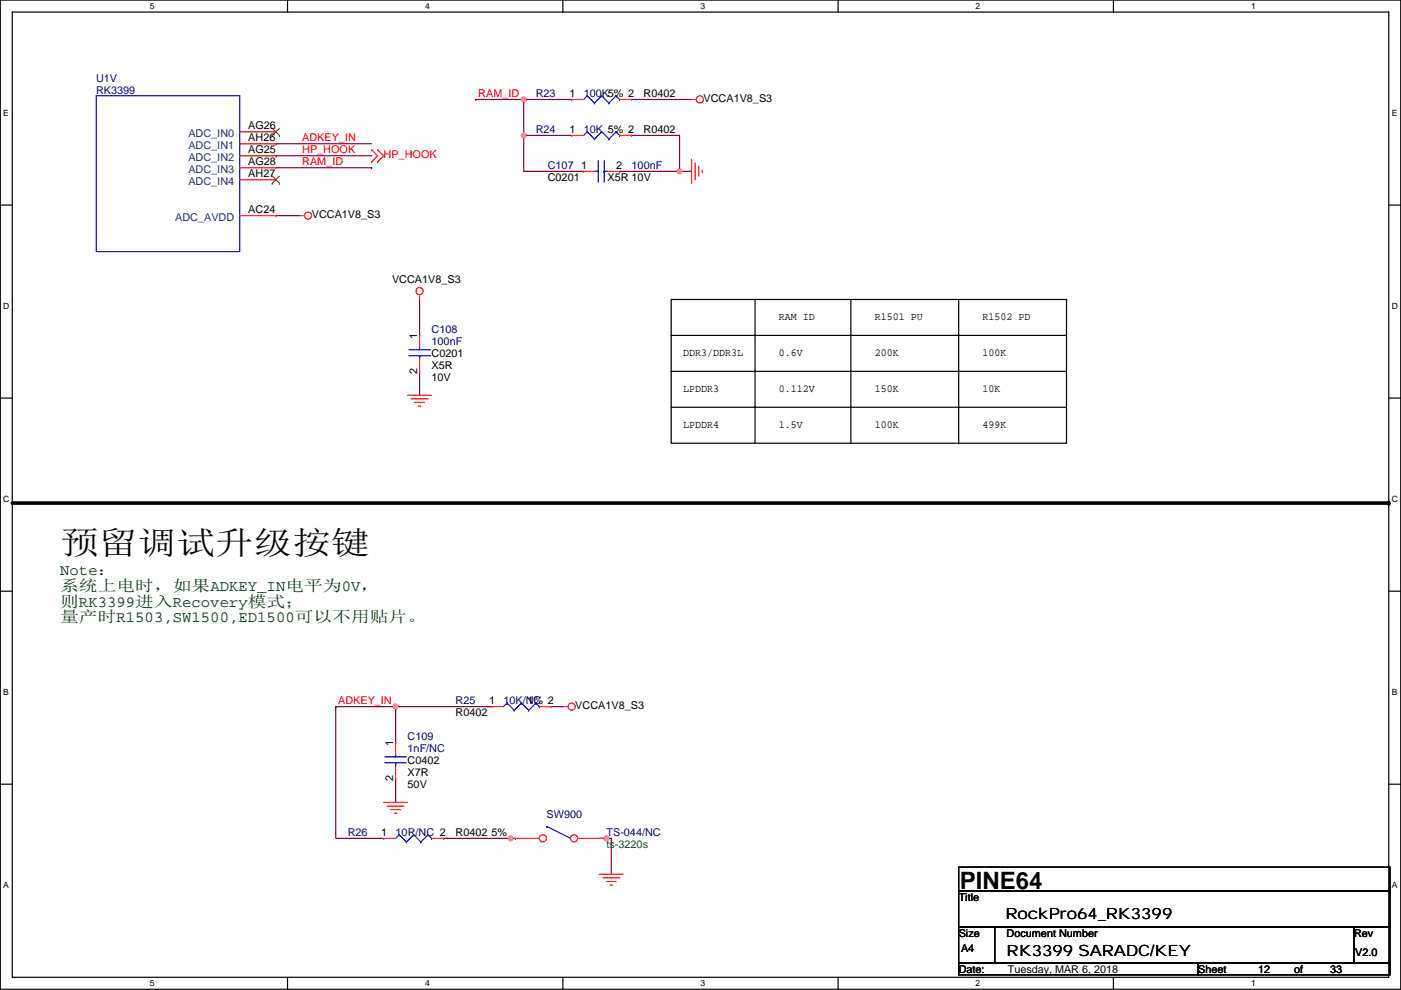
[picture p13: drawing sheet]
<svg xmlns="http://www.w3.org/2000/svg" width="297mm" height="210mm" viewBox="0 0 297 210" stroke-linecap="round" stroke-linejoin="round" font-family="sans-serif">
<defs><g id="words">
<text font-size="6.9" x="12.8" y="117.5">预留调试升级按键</text>
<text font-size="5.1" x="203.5" y="188.6">PINE64</text>
<g font-size="3.3" fill="#004000">
<text x="12.8" y="122">Note：</text>
<text x="12.8" y="125.3">系统上电时，如果ADKEY_IN电平为0V，</text>
<text x="12.8" y="128.7">则RK3399进入Recovery模式；</text>
<text x="12.8" y="132">量产时R1503,SW1500,ED1500可以不用贴片。</text>
</g>
<g font-size="3.3">
<text x="213.2" y="194.9">RockPro64_RK3399</text>
<text x="213.4" y="202.8">RK3399 SARADC/KEY</text>
</g>
<g font-size="2.3" fill="#000080">
<text x="20.4" y="17.3">U1V</text>
<text x="20.4" y="19.9">RK3399</text>
<text x="113.6" y="20.6">R23</text>
<text x="123.8" y="20.6">100K5% 2</text>
<text x="113.6" y="28.2">R24</text>
<text x="123.8" y="28.2">10K 5% 2</text>
<text x="116.1" y="35.9">C107</text>
<text x="133.9" y="35.9">100nF</text>
<text x="91.5" y="70.7">C108</text>
<text x="91.5" y="73.2">100nF</text>
<text x="96.6" y="149.4">R25</text>
<text x="106.7" y="149.4">10K/NC</text>
<text x="86.4" y="157">C109</text>
<text x="86.4" y="159.6">1nF/NC</text>
<text x="115.9" y="173.5">SW900</text>
<text x="73.7" y="177.3">R26</text>
<text x="83.9" y="177.3">10R/NC 2</text>
<text x="128.6" y="177.3">TS-044/NC</text>
</g>
<g font-size="2.3" fill="#f00">
<text x="101.4" y="20.5">RAM_ID</text>
<text x="64.1" y="29.9">ADKEY_IN</text>
<text x="64.1" y="35">RAM_ID</text>
<text x="64.1" y="32.4">HP_HOOK</text>
<text x="81.3" y="33.6">HP_HOOK</text>
<text x="71.7" y="149.3">ADKEY_IN</text>
</g>
<g font-size="2.3">
<text x="120.7" y="20.6">1</text>
<text x="136.5" y="20.6">R0402</text>
<text x="149.2" y="21.6">VCCA1V8_S3</text>
<text x="52.6" y="27.4">AG26</text>
<text x="52.6" y="30">AH26</text>
<text x="120.7" y="28.2">1</text>
<text x="136.5" y="28.2">R0402</text>
<text x="52.6" y="32.5">AG25</text>
<text x="52.6" y="35.1">AG28</text>
<text x="123.3" y="35.8">1</text>
<text x="130.6" y="35.8">2</text>
<text x="52.6" y="37.6">AH27</text>
<text x="116.1" y="38.4">C0201</text>
<text x="128.8" y="38.4">X5R 10V</text>
<text x="52.6" y="45.2">AC24</text>
<text x="66.1" y="46.3">VCCA1V8_S3</text>
<text x="83.1" y="60">VCCA1V8_S3</text>
<text x="88.4" y="71.9" transform="rotate(-90 88.4 71.9)">1</text>
<text x="165.2" y="67.9">RAM ID</text>
<text x="185.5" y="67.9">R1501 PU</text>
<text x="208.3" y="67.9">R1502 PD</text>
<text x="91.5" y="75.7">C0201</text>
<text x="144.8" y="75.5">DDR3/DDR3L</text>
<text x="165.2" y="75.5">0.6V</text>
<text x="185.5" y="75.5">200K</text>
<text x="208.3" y="75.5">100K</text>
<text x="88.4" y="79.3" transform="rotate(-90 88.4 79.3)">2</text>
<text x="91.5" y="78.3">X5R</text>
<text x="91.5" y="80.8">10V</text>
<text x="144.8" y="83.1">LPDDR3</text>
<text x="165.2" y="83.1">0.112V</text>
<text x="185.5" y="83.1">150K</text>
<text x="208.3" y="83.1">10K</text>
<text x="144.8" y="90.7">LPDDR4</text>
<text x="165.2" y="90.7">1.5V</text>
<text x="185.5" y="90.7">100K</text>
<text x="208.3" y="90.7">499K</text>
<text x="103.7" y="149.4">1</text>
<text x="111.8" y="149.4">1% 2</text>
<text x="96.6" y="151.9">R0402</text>
<text x="122" y="150.4">VCCA1V8_S3</text>
<text x="83.4" y="158.3" transform="rotate(-90 83.4 158.3)">1</text>
<text x="83.4" y="165.7" transform="rotate(-90 83.4 165.7)">2</text>
<text x="86.4" y="162.1">C0402</text>
<text x="86.4" y="164.6">X7R</text>
<text x="86.4" y="167.2">50V</text>
<text x="80.8" y="177.3">1</text>
<text x="96.6" y="177.3">R0402 5%</text>
<text x="203.3" y="191.1">Title</text>
<text x="203.3" y="198.7">Size</text>
<text x="203.8" y="202">A4</text>
<text x="213.4" y="198.7">Document Number</text>
<text x="287.1" y="198.7">Rev</text>
<text x="287.3" y="202.7">V2.0</text>
<text x="203.3" y="206.3">Date:</text>
<text x="213.7" y="206.3">Tuesday, MAR 6, 2018</text>
<text x="254.1" y="206.3">Sheet</text>
<text x="266.8" y="206.3">12</text>
<text x="274.4" y="206.3">of</text>
<text x="282" y="206.3">33</text>
</g>
<g font-size="2.3" fill="#004080">
<text x="39.9" y="29">ADC_IN0</text>
<text x="39.9" y="31.5">ADC_IN1</text>
<text x="39.9" y="34.1">ADC_IN2</text>
<text x="39.9" y="36.6">ADC_IN3</text>
<text x="39.9" y="39.2">ADC_IN4</text>
<text x="37.1" y="46.8">ADC_AVDD</text>
</g>
<text font-size="2.3" fill="#008000" x="128.6" y="179.9">ts-3220s</text>
<g font-size="1.8">
<text x="31.8" y="1.9">5</text>
<text x="90.1" y="1.9">4</text>
<text x="148.5" y="1.9">3</text>
<text x="206.9" y="1.9">2</text>
<text x="265.2" y="1.9">1</text>
<text x=".7" y="24.7">E</text>
<text x="295.1" y="24.7">E</text>
<text x=".7" y="65.6">D</text>
<text x="295.1" y="65.6">D</text>
<text x=".7" y="106.5">C</text>
<text x="295.1" y="106.5">C</text>
<text x=".7" y="147.5">B</text>
<text x="295.1" y="147.5">B</text>
<text x=".7" y="188.4">A</text>
<text x="295.1" y="188.4">A</text>
<text x="31.8" y="209.2">5</text>
<text x="90.1" y="209.2">4</text>
<text x="148.5" y="209.2">3</text>
<text x="206.9" y="209.2">2</text>
<text x="265.2" y="209.2">1</text>
</g>
</g></defs>
<path d="M.1 0h296.9v209.8h-296.9zM2.6 2.6h291.8v204.7h-291.8z" fill="none" stroke="#000" stroke-width=".25"/>
<g fill="#fff">
<path d="M31.8 .3h1v2h-1z"/>
<path d="M31.8 207.5h1v2.1h-1z"/>
</g>
<path d="M61 0v2.6M61 207.3v2.5" fill="none" stroke="#000" stroke-width=".25"/>
<g fill="#fff">
<path d="M90.1 .3h1v2h-1z"/>
<path d="M90.1 207.5h1v2.1h-1z"/>
</g>
<path d="M119.3 0v2.6M119.3 207.3v2.5" fill="none" stroke="#000" stroke-width=".25"/>
<g fill="#fff">
<path d="M148.5 .3h1v2h-1z"/>
<path d="M148.5 207.5h1v2.1h-1z"/>
</g>
<path d="M177.7 0v2.6M177.7 207.3v2.5" fill="none" stroke="#000" stroke-width=".25"/>
<g fill="#fff">
<path d="M206.9 .3h1v2h-1z"/>
<path d="M206.9 207.5h1v2.1h-1z"/>
</g>
<path d="M236.1 0v2.6M236.1 207.3v2.5" fill="none" stroke="#000" stroke-width=".25"/>
<g fill="#fff">
<path d="M265.2 .3h1v2h-1z"/>
<path d="M265.2 207.5h1v2.1h-1z"/>
<path d="M.7 23h1.2v2.1h-1.2z"/>
<path d="M295.1 23h1.2v2.1h-1.2z"/>
<path d="M.7 64h1.3v2h-1.3z"/>
<path d="M295.1 64h1.3v2h-1.3z"/>
</g>
<path d="M.1 43.5h2.5M294.4 43.5h2.6" fill="none" stroke="#000" stroke-width=".25"/>
<g fill="#fff">
<path d="M.7 104.9h1.3v2h-1.3z"/>
<path d="M295.1 104.9h1.3v2h-1.3z"/>
</g>
<path d="M.1 84.4h2.5M294.4 84.4h2.6" fill="none" stroke="#000" stroke-width=".25"/>
<g fill="#fff">
<path d="M.7 145.9h1.2v2h-1.2z"/>
<path d="M295.1 145.9h1.2v2h-1.2z"/>
</g>
<path d="M.1 125.4h2.5M294.4 125.4h2.6" fill="none" stroke="#000" stroke-width=".25"/>
<g fill="#fff">
<path d="M.7 186.8h1.2v2h-1.2z"/>
<path d="M295.1 186.8h1.2v2h-1.2z"/>
</g>
<g fill="none" stroke="#000" stroke-width=".25">
<path d="M142.3 63.5h83.8v30.5h-83.8zM142.3 78.8h83.8M142.3 71.1h83.8M160.1 63.5v30.5M180.4 63.5v30.5M203.3 63.5v30.5M142.3 86.4h83.8M203.3 94h.1M.1 166.3h2.5M294.4 166.3h2.6M203.3 183.9h91.4v5.1h-91.4zM203.3 189h91.4v7.6h-91.4z"/>
<path d="M203.3 196.6h7.6v7.6h-7.6zM210.9 196.6h76.2v7.6h-76.2zM287.1 196.6h7.6v7.6h-7.6zM203.3 204.2h50.8v2.6h-50.8zM254.1 204.2h40.6v2.6h-40.6z"/>
</g>
<path d="M2.6 106.7h291.8M294.4 106.7h.1" fill="none" stroke="#000" stroke-width=".76"/>
<g fill="none" stroke="#800040" stroke-width=".25">
<path d="M58.5 30.5h.1M58.5 33h.1M58.5 30.5h20.3M58.5 35.6h20.3M58.5 33h20.3M78.8 35.6h.1M100.9 21.1h.1M100.9 21.1h10.2M111.1 28.7v7.6h12.7M111.1 21.1h.1M111.1 21.1h10.1M111.1 28.7h10.1"/>
<path d="M111.1 21.1v7.6M131.4 36.3h12.7M133.9 21.1h12.7M133.9 28.7h10.2v7.6M144.1 36.3h.1M144.1 36.3h2.5M58.5 45.7h5.1M89 63.5v7.6M89 78.8v5M71.2 149.9v27.9h10.1M71.2 149.9h.1M71.2 149.9h12.7"/>
<path d="M83.9 149.9h20.3M83.9 149.9v7.6M116.9 149.9h2.5M83.9 165.1v5.1M94 177.8h15.3M109.3 177.8h.1M127.1 177.8h1.5M128.6 177.8h1v7.6M128.6 177.8h.1"/>
</g>
<g fill="#f0f" stroke="#f0f" stroke-width=".25">
<circle cx="128.6" cy="177.8" r=".5"/>
<circle cx="83.9" cy="149.9" r=".5"/>
<circle cx="111" cy="28.7" r=".5"/>
<circle cx="111" cy="21.1" r=".5"/>
<circle cx="144.1" cy="36.3" r=".5"/>
<circle cx="108.3" cy="177.8" r=".5"/>
</g>
<g fill="none" stroke="#f00" stroke-width=".25">
<path d="M78.8 34.3h.1M78.8 31.8h.1M78.8 31.8l1.3 1.2-1.3 1.3M80.1 34.3h.1M80.1 31.8h.1M80.1 31.8l1.2 1.2-1.2 1.3M121.2 21.1h.1M121.2 28.7h.1M121.2 21.1h2.6M121.2 28.7h2.6M123.8 36.3h.1M123.8 36.3h2.5"/>
<path d="M128.8 36.3h2.6M131.4 36.3h.1M131.4 21.1h2.5M131.4 28.7h2.5M133.9 21.1h.1M133.9 28.7h.1M146.6 21.1h1M146.6 33.8v5.1M147.4 34.6v3.5M148.1 35.3v2.1M148.9 36.1v.5M63.6 45.7h1"/>
<path d="M89 62.5v1M89 71.1h.1M89 78.8h.1M89 71.1v2.6M89 76.2v2.6M86.4 83.8h5.1M87.2 84.6h3.5M87.9 85.4h2.1M88.7 86.1h.5M83.9 157.5h.1M83.9 157.5v2.5M119.4 149.9h1.1"/>
<path d="M81.3 170.2h5.1M82.1 171h3.6M82.9 171.7h2M83.6 172.5h.5M83.9 165.1h.1M83.9 162.6v2.5M127.1 185.4h5M127.8 186.2h3.6M128.6 187h2M129.3 187.7h.6"/>
<circle cx="148.4" cy="21.1" r=".76"/>
<circle cx="65.3" cy="45.7" r=".76"/>
<circle cx="88.9" cy="61.7" r=".76"/>
<circle cx="121.2" cy="149.9" r=".76"/>
</g>
<g fill="none" stroke="#00f" stroke-width=".25">
<path d="M124.5 20.3h.1M124.5 28h.1M124.5 20.3l-.7 .8M124.5 20.3l1.5 1.6M124.5 28l-.7 .7M124.5 28l1.5 1.5M126 21.9h.1M126 29.5h.1M126.3 36.3h.5M126.8 34.1v4.5M127.6 20.3h.1M127.6 28h.1"/>
<path d="M127.6 20.3l-1.6 1.6M127.6 20.3l1.5 1.6M127.6 28l-1.6 1.5M127.6 28l1.5 1.5M128.1 34.1v4.5M128.1 36.3h.1M128.1 36.3h.7M129.1 21.9h.1M129.1 29.5h.1M130.6 20.3h.1M130.6 28h.1M130.6 20.3l-1.5 1.6"/>
<path d="M130.6 20.3l.8 .8M130.6 28l-1.5 1.5M130.6 28l.8 .7M131.4 21.1h.1M131.4 28.7h.1M86.7 75.5h4.5M86.7 74.2h4.5M89 73.7v.5M89 75.5h.1M89 75.5v.7M81.6 161.8h4.6M81.6 160.5h4.6"/>
<path d="M83.9 160v.5M83.9 161.8h.1M83.9 161.8v.8M115.9 175.3h.1M115.9 175.3l5.1 2.5"/>
</g>
<circle cx="121.7" cy="177.8" r=".76" fill="#fff" stroke="#f00" stroke-width=".25"/>
<path d="M122.5 177.8h6.1M128.6 177.8h.1" fill="none" stroke="#f00" stroke-width=".25"/>
<circle cx="115.1" cy="177.8" r=".76" fill="#fff" stroke="#f00" stroke-width=".25"/>
<g fill="none" stroke="#f00" stroke-width=".25">
<path d="M50.9 28h7.6M50.9 30.5h7.6M50.9 33h7.6M50.9 35.6h7.6M50.9 38.1h7.6M58.5 28h.1M58.5 30.5h.1M58.5 33h.1M58.5 35.6h.1M58.5 38.1h.1M50.9 45.7h7.6M58.5 45.7h.1"/>
<path d="M104.2 149.9h.1M104.2 149.9h2.5M114.4 149.9h2.5M116.9 149.9h.1M81.3 177.8h.1M81.3 177.8h2.6M91.5 177.8h2.5M94 177.8h.1M108.3 177.8h.1M108.3 177.8h6.1"/>
</g>
<g fill="none" stroke="#00f" stroke-width=".25">
<path d="M20.4 20.3h30.5v33.1h-30.5zM107.5 149.1h.1M107.5 149.1l-.8 .8M107.5 149.1l1.5 1.5M109 150.6h.1M110.6 149.1h.1M110.6 149.1l-1.6 1.5M110.6 149.1l1.5 1.5M112.1 150.6h.1M113.6 149.1h.1M113.6 149.1l-1.5 1.5M113.6 149.1l.8 .8"/>
<path d="M114.4 149.9h.1M84.6 177.1h.1M84.6 177.1l-.7 .7M84.6 177.1l1.6 1.5M86.2 178.6h.1M87.7 177.1h.1M87.7 177.1l-1.5 1.5M87.7 177.1l1.5 1.5M89.2 178.6h.1M90.7 177.1h.1M90.7 177.1l-1.5 1.5M90.7 177.1l.8 .7"/>
<path d="M91.5 177.8h.1"/>
</g>
<path d="M57.7 28.7h.1M57.7 38.9h.1M57.7 27.2l1.6 1.5M57.7 37.4l1.6 1.5M59.2 27.2l-1.5 1.5M59.2 37.4l-1.5 1.5M59.3 28.7h.1M59.3 38.9h.1" fill="none" stroke="#804000" stroke-width=".21"/>
<g fill="#f0f" stroke="#f0f" stroke-width=".25">
<circle cx="128.6" cy="177.8" r=".5"/>
<circle cx="83.9" cy="149.9" r=".5"/>
<circle cx="111" cy="28.7" r=".5"/>
<circle cx="111" cy="21.1" r=".5"/>
<circle cx="144.1" cy="36.3" r=".5"/>
<circle cx="108.3" cy="177.8" r=".5"/>
</g>
<use href="#words"/>
</svg>
